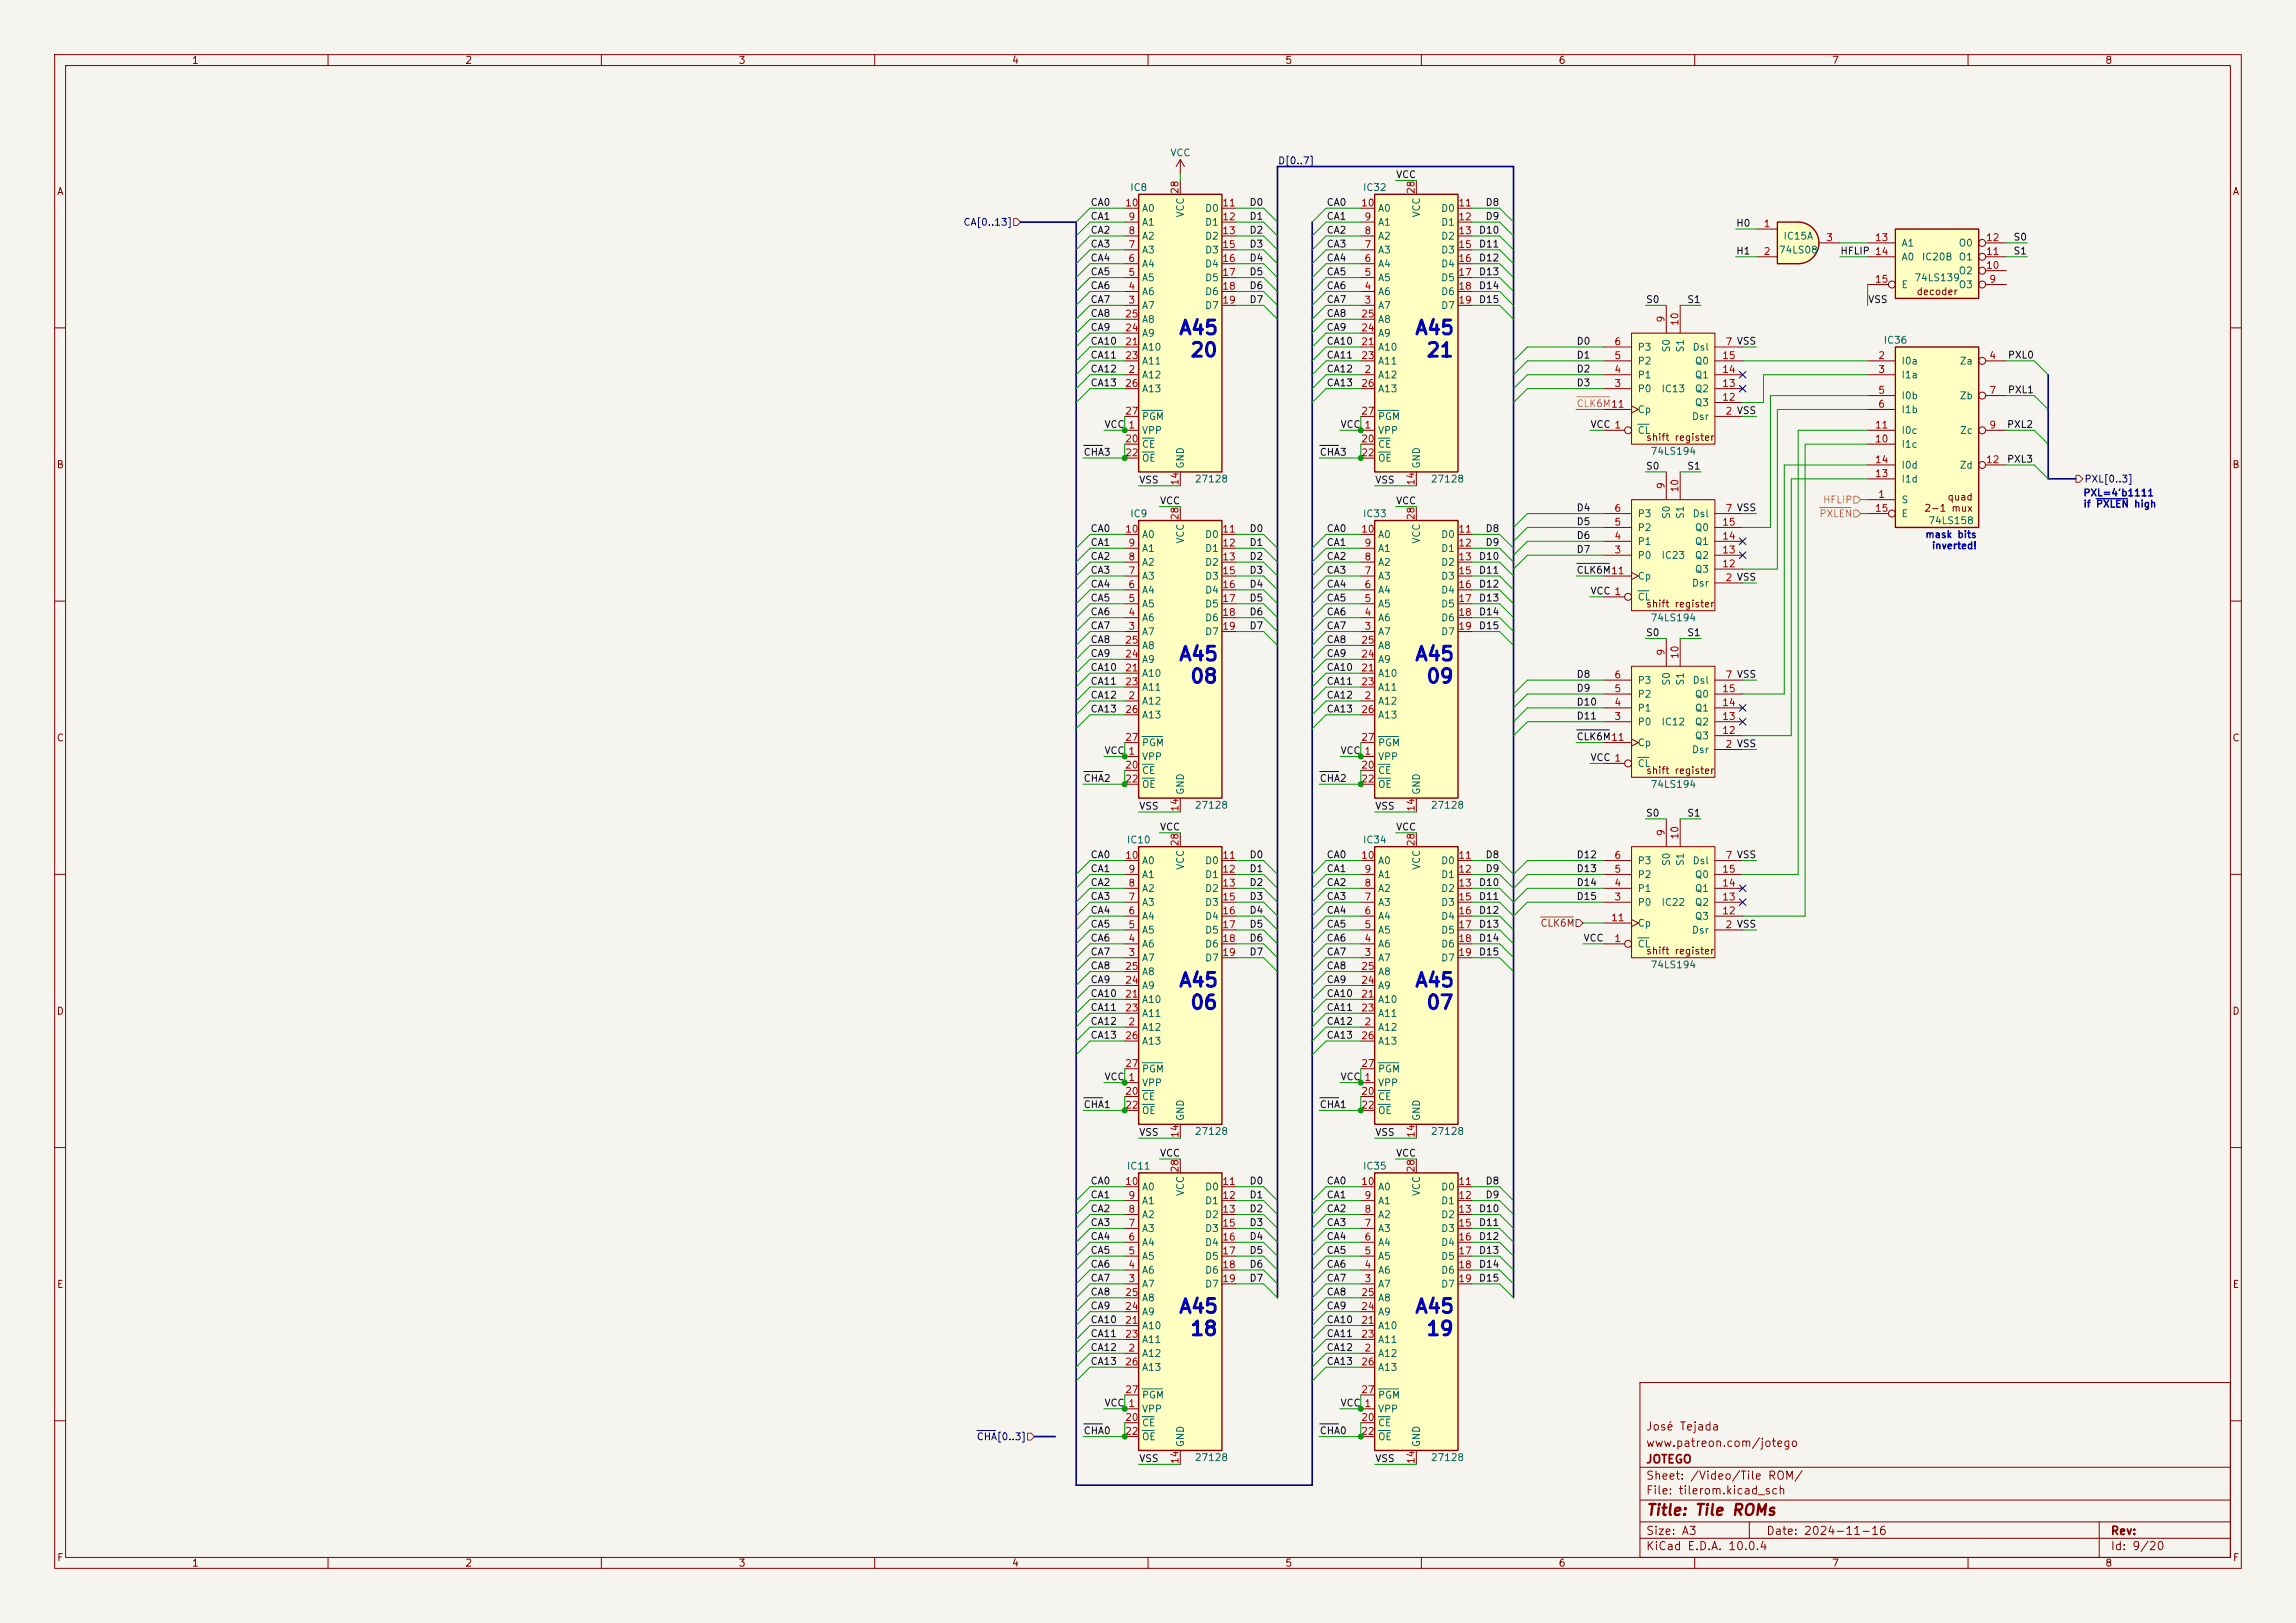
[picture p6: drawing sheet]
<svg xmlns="http://www.w3.org/2000/svg" width="420mm" height="297mm" viewBox="0 0 420 297" stroke-linecap="round" stroke-linejoin="round" font-family="sans-serif">
<defs><g id="words">
<g font-size="2.5" fill="#0000c2">
<text x="215.5" y="61.9">A45</text>
<text x="217.6" y="66">20</text>
<text x="258.7" y="61.9">A45</text>
<text x="260.7" y="66">21</text>
<text x="215.5" y="121.6">A45</text>
<text x="217.6" y="125.7">08</text>
<text x="258.7" y="121.6">A45</text>
<text x="260.7" y="125.7">09</text>
<text x="215.5" y="181.3">A45</text>
<text x="217.6" y="185.3">06</text>
<text x="258.7" y="181.3">A45</text>
<text x="260.7" y="185.3">07</text>
<text x="215.5" y="240.9">A45</text>
<text x="217.6" y="245">18</text>
<text x="258.7" y="240.9">A45</text>
<text x="260.7" y="245">19</text>
</g>
<text font-size="2" fill="#840000" x="301" y="277.8">Title: Tile ROMs</text>
<g font-size="1.5" fill="#840000">
<text x="301" y="262.1">José Tejada</text>
<text x="301" y="268.1">JOTEGO</text>
<text x="301" y="265.1">www.patreon.com/jotego</text>
<text x="301" y="273.8">File: tilerom.kicad_sch</text>
<text x="301" y="271.1">Sheet: /Video/Tile ROM/</text>
<text x="301" y="281.2">Size: A3</text>
<text x="323" y="281.2">Date: 2024-11-16</text>
<text x="386" y="281.2">Rev:</text>
<text x="301" y="284">KiCad E.D.A. 10.0.4</text>
<text x="386" y="284">Id: 9/20</text>
</g>
<g font-size="1.3" fill="#840000">
<text x="35" y="12">1</text>
<text x="85" y="12">2</text>
<text x="135" y="12">3</text>
<text x="185" y="12">4</text>
<text x="235" y="12">5</text>
<text x="285" y="12">6</text>
<text x="335" y="12">7</text>
<text x="385" y="12">8</text>
<text x="10.3" y="36">A</text>
<text x="408.3" y="36">A</text>
<text x="350.5" y="54.3">decoder</text>
<text x="301" y="81">shift register</text>
<text x="10.3" y="86">B</text>
<text x="408.2" y="86">B</text>
<text x="351.9" y="93.9">2-1 mux</text>
<text x="356.1" y="91.9">quad</text>
<text x="301" y="111.5">shift register</text>
<text x="10.3" y="136">C</text>
<text x="408.2" y="136">C</text>
<text x="301" y="141.9">shift register</text>
<text x="301" y="175">shift register</text>
<text x="10.3" y="186">D</text>
<text x="408.2" y="186">D</text>
<text x="10.3" y="236">E</text>
<text x="408.3" y="236">E</text>
<text x="10.3" y="286">F</text>
<text x="35" y="287">1</text>
<text x="85" y="287">2</text>
<text x="135" y="287">3</text>
<text x="185" y="287">4</text>
<text x="235" y="287">5</text>
<text x="285" y="287">6</text>
<text x="335" y="287">7</text>
<text x="385" y="287">8</text>
<text x="408.3" y="286">F</text>
</g>
<g font-size="1.3" fill="#006464">
<text x="214" y="28.9">VCC</text>
<text x="206.6" y="35.3">IC8</text>
<text x="249.2" y="35.3">IC32</text>
<text x="208.8" y="41.6">A1</text>
<text x="208.8" y="39.1">A0</text>
<text x="216.9" y="39.9" transform="rotate(-90 216.9 39.9)">VCC</text>
<text x="220.3" y="39.1">D0</text>
<text x="220.3" y="41.6">D1</text>
<text x="252" y="41.6">A1</text>
<text x="252" y="39.1">A0</text>
<text x="260.1" y="39.9" transform="rotate(-90 260.1 39.9)">VCC</text>
<text x="263.5" y="39.1">D0</text>
<text x="263.5" y="41.6">D1</text>
<text x="208.8" y="46.7">A3</text>
<text x="208.8" y="44.2">A2</text>
<text x="220.3" y="44.2">D2</text>
<text x="220.3" y="46.7">D3</text>
<text x="252" y="46.7">A3</text>
<text x="252" y="44.2">A2</text>
<text x="263.5" y="44.2">D2</text>
<text x="263.5" y="46.7">D3</text>
<text x="325.3" y="46.7">74LS08</text>
<text x="326.1" y="44.2">IC15A</text>
<text x="347.7" y="45.4">A1</text>
<text x="347.7" y="48">A0</text>
<text x="351.4" y="48">IC20B</text>
<text x="358.2" y="48">O1</text>
<text x="358.2" y="45.4">O0</text>
<text x="208.8" y="51.8">A5</text>
<text x="208.8" y="49.2">A4</text>
<text x="220.3" y="49.2">D4</text>
<text x="220.3" y="51.8">D5</text>
<text x="252" y="51.8">A5</text>
<text x="252" y="49.2">A4</text>
<text x="263.5" y="49.2">D4</text>
<text x="263.5" y="51.8">D5</text>
<text x="347.7" y="53">E</text>
<text x="350.1" y="51.8">74LS139</text>
<text x="358.2" y="53">O3</text>
<text x="358.2" y="50.5">O2</text>
<text x="208.8" y="56.9">A7</text>
<text x="208.8" y="54.3">A6</text>
<text x="208.8" y="59.4">A8</text>
<text x="220.3" y="54.3">D6</text>
<text x="220.3" y="56.9">D7</text>
<text x="252" y="56.9">A7</text>
<text x="252" y="54.3">A6</text>
<text x="252" y="59.4">A8</text>
<text x="263.5" y="54.3">D6</text>
<text x="263.5" y="56.9">D7</text>
<text x="208.8" y="64.5">A10</text>
<text x="208.8" y="61.9">A9</text>
<text x="252" y="64.5">A10</text>
<text x="252" y="61.9">A9</text>
<text x="299.5" y="64.5">P3</text>
<text x="305.8" y="64.6" transform="rotate(-90 305.8 64.6)">S0</text>
<text x="308.3" y="64.6" transform="rotate(-90 308.3 64.6)">S1</text>
<text x="309.5" y="64.5">Dsl</text>
<text x="344.5" y="63.2">IC36</text>
<text x="208.8" y="69.6">A12</text>
<text x="208.8" y="67">A11</text>
<text x="252" y="69.6">A12</text>
<text x="252" y="67">A11</text>
<text x="299.5" y="69.6">P1</text>
<text x="299.5" y="67">P2</text>
<text x="309.9" y="69.6">Q1</text>
<text x="309.9" y="67">Q0</text>
<text x="347.7" y="67">I0a</text>
<text x="347.7" y="69.6">I1a</text>
<text x="358.4" y="67">Za</text>
<text x="208.8" y="72.1">A13</text>
<text x="208.8" y="77.2">PGM</text>
<text x="252" y="72.1">A13</text>
<text x="252" y="77.2">PGM</text>
<text x="299.5" y="72.1">P0</text>
<text x="299.5" y="75.9">Cp</text>
<text x="303.8" y="72.1">IC13</text>
<text x="309.4" y="77.2">Dsr</text>
<text x="309.9" y="74.6">Q3</text>
<text x="309.9" y="72.1">Q2</text>
<text x="347.7" y="73.4">I0b</text>
<text x="347.7" y="75.9">I1b</text>
<text x="358.4" y="73.4">Zb</text>
<text x="208.8" y="79.7">VPP</text>
<text x="208.8" y="82.3">CE</text>
<text x="252" y="79.7">VPP</text>
<text x="252" y="82.3">CE</text>
<text x="299.5" y="79.7">CL</text>
<text x="301.8" y="83.5">74LS194</text>
<text x="347.7" y="82.3">I1c</text>
<text x="347.7" y="79.7">I0c</text>
<text x="358.4" y="79.7">Zc</text>
<text x="208.8" y="84.8">OE</text>
<text x="216.9" y="85.9" transform="rotate(-90 216.9 85.9)">GND</text>
<text x="218.4" y="88.6">27128</text>
<text x="252" y="84.8">OE</text>
<text x="260.1" y="85.9" transform="rotate(-90 260.1 85.9)">GND</text>
<text x="261.6" y="88.6">27128</text>
<text x="347.7" y="88.6">I1d</text>
<text x="347.7" y="86.1">I0d</text>
<text x="358.4" y="86.1">Zd</text>
<text x="206.6" y="95">IC9</text>
<text x="249.2" y="95">IC33</text>
<text x="299.5" y="95">P3</text>
<text x="305.8" y="95.1" transform="rotate(-90 305.8 95.1)">S0</text>
<text x="308.3" y="95.1" transform="rotate(-90 308.3 95.1)">S1</text>
<text x="309.5" y="95">Dsl</text>
<text x="347.7" y="92.4">S</text>
<text x="347.7" y="95">E</text>
<text x="208.8" y="101.3">A1</text>
<text x="208.8" y="98.8">A0</text>
<text x="216.9" y="99.6" transform="rotate(-90 216.9 99.6)">VCC</text>
<text x="220.3" y="98.8">D0</text>
<text x="220.3" y="101.3">D1</text>
<text x="252" y="101.3">A1</text>
<text x="252" y="98.8">A0</text>
<text x="260.1" y="99.6" transform="rotate(-90 260.1 99.6)">VCC</text>
<text x="263.5" y="98.8">D0</text>
<text x="263.5" y="101.3">D1</text>
<text x="299.5" y="100">P1</text>
<text x="299.5" y="97.5">P2</text>
<text x="309.9" y="100">Q1</text>
<text x="309.9" y="97.5">Q0</text>
<text x="352.6" y="96.2">74LS158</text>
<text x="208.8" y="106.4">A3</text>
<text x="208.8" y="103.8">A2</text>
<text x="220.3" y="103.8">D2</text>
<text x="220.3" y="106.4">D3</text>
<text x="252" y="106.4">A3</text>
<text x="252" y="103.8">A2</text>
<text x="263.5" y="103.8">D2</text>
<text x="263.5" y="106.4">D3</text>
<text x="299.5" y="102.6">P0</text>
<text x="299.5" y="106.4">Cp</text>
<text x="303.8" y="102.6">IC23</text>
<text x="309.4" y="107.7">Dsr</text>
<text x="309.9" y="105.1">Q3</text>
<text x="309.9" y="102.6">Q2</text>
<text x="208.8" y="111.5">A5</text>
<text x="208.8" y="108.9">A4</text>
<text x="220.3" y="108.9">D4</text>
<text x="220.3" y="111.5">D5</text>
<text x="252" y="111.5">A5</text>
<text x="252" y="108.9">A4</text>
<text x="263.5" y="108.9">D4</text>
<text x="263.5" y="111.5">D5</text>
<text x="299.5" y="110.2">CL</text>
<text x="208.8" y="116.5">A7</text>
<text x="208.8" y="114">A6</text>
<text x="208.8" y="119.1">A8</text>
<text x="220.3" y="114">D6</text>
<text x="220.3" y="116.5">D7</text>
<text x="252" y="116.5">A7</text>
<text x="252" y="114">A6</text>
<text x="252" y="119.1">A8</text>
<text x="263.5" y="114">D6</text>
<text x="263.5" y="116.5">D7</text>
<text x="301.8" y="114">74LS194</text>
<text x="208.8" y="124.2">A10</text>
<text x="208.8" y="121.6">A9</text>
<text x="252" y="124.2">A10</text>
<text x="252" y="121.6">A9</text>
<text x="299.5" y="125.4">P3</text>
<text x="305.8" y="125.6" transform="rotate(-90 305.8 125.6)">S0</text>
<text x="308.3" y="125.6" transform="rotate(-90 308.3 125.6)">S1</text>
<text x="309.5" y="125.4">Dsl</text>
<text x="208.8" y="129.2">A12</text>
<text x="208.8" y="126.7">A11</text>
<text x="208.8" y="131.8">A13</text>
<text x="252" y="129.2">A12</text>
<text x="252" y="126.7">A11</text>
<text x="252" y="131.8">A13</text>
<text x="299.5" y="130.5">P1</text>
<text x="299.5" y="128">P2</text>
<text x="309.9" y="130.5">Q1</text>
<text x="309.9" y="128">Q0</text>
<text x="208.8" y="136.9">PGM</text>
<text x="252" y="136.9">PGM</text>
<text x="299.5" y="133.1">P0</text>
<text x="299.5" y="136.9">Cp</text>
<text x="303.8" y="133.1">IC12</text>
<text x="309.9" y="135.6">Q3</text>
<text x="309.9" y="133.1">Q2</text>
<text x="208.8" y="139.4">VPP</text>
<text x="208.8" y="141.9">CE</text>
<text x="252" y="139.4">VPP</text>
<text x="252" y="141.9">CE</text>
<text x="299.5" y="140.7">CL</text>
<text x="309.4" y="138.1">Dsr</text>
<text x="208.8" y="144.5">OE</text>
<text x="216.9" y="145.5" transform="rotate(-90 216.9 145.5)">GND</text>
<text x="218.4" y="148.3">27128</text>
<text x="252" y="144.5">OE</text>
<text x="260.1" y="145.5" transform="rotate(-90 260.1 145.5)">GND</text>
<text x="261.6" y="148.3">27128</text>
<text x="301.8" y="144.5">74LS194</text>
<text x="206" y="154.6">IC10</text>
<text x="249.2" y="154.6">IC34</text>
<text x="208.8" y="161">A1</text>
<text x="208.8" y="158.5">A0</text>
<text x="216.9" y="159.3" transform="rotate(-90 216.9 159.3)">VCC</text>
<text x="220.3" y="158.5">D0</text>
<text x="220.3" y="161">D1</text>
<text x="252" y="161">A1</text>
<text x="252" y="158.5">A0</text>
<text x="260.1" y="159.3" transform="rotate(-90 260.1 159.3)">VCC</text>
<text x="263.5" y="158.5">D0</text>
<text x="263.5" y="161">D1</text>
<text x="299.5" y="161">P2</text>
<text x="299.5" y="158.5">P3</text>
<text x="305.8" y="158.6" transform="rotate(-90 305.8 158.6)">S0</text>
<text x="308.3" y="158.6" transform="rotate(-90 308.3 158.6)">S1</text>
<text x="309.5" y="158.5">Dsl</text>
<text x="309.9" y="161">Q0</text>
<text x="208.8" y="166.1">A3</text>
<text x="208.8" y="163.5">A2</text>
<text x="220.3" y="163.5">D2</text>
<text x="220.3" y="166.1">D3</text>
<text x="252" y="166.1">A3</text>
<text x="252" y="163.5">A2</text>
<text x="263.5" y="163.5">D2</text>
<text x="263.5" y="166.1">D3</text>
<text x="299.5" y="166.1">P0</text>
<text x="299.5" y="163.5">P1</text>
<text x="303.8" y="166.1">IC22</text>
<text x="309.9" y="166.1">Q2</text>
<text x="309.9" y="163.5">Q1</text>
<text x="208.8" y="173.7">A6</text>
<text x="208.8" y="171.2">A5</text>
<text x="208.8" y="168.6">A4</text>
<text x="220.3" y="168.6">D4</text>
<text x="220.3" y="171.2">D5</text>
<text x="220.3" y="173.7">D6</text>
<text x="252" y="173.7">A6</text>
<text x="252" y="171.2">A5</text>
<text x="252" y="168.6">A4</text>
<text x="263.5" y="168.6">D4</text>
<text x="263.5" y="171.2">D5</text>
<text x="263.5" y="173.7">D6</text>
<text x="299.5" y="173.7">CL</text>
<text x="299.5" y="169.9">Cp</text>
<text x="309.4" y="171.2">Dsr</text>
<text x="309.9" y="168.6">Q3</text>
<text x="208.8" y="176.2">A7</text>
<text x="208.8" y="178.8">A8</text>
<text x="220.3" y="176.2">D7</text>
<text x="252" y="176.2">A7</text>
<text x="252" y="178.8">A8</text>
<text x="263.5" y="176.2">D7</text>
<text x="301.8" y="177.5">74LS194</text>
<text x="208.8" y="183.9">A10</text>
<text x="208.8" y="181.3">A9</text>
<text x="252" y="183.9">A10</text>
<text x="252" y="181.3">A9</text>
<text x="208.8" y="188.9">A12</text>
<text x="208.8" y="186.4">A11</text>
<text x="208.8" y="191.5">A13</text>
<text x="252" y="188.9">A12</text>
<text x="252" y="186.4">A11</text>
<text x="252" y="191.5">A13</text>
<text x="208.8" y="196.6">PGM</text>
<text x="252" y="196.6">PGM</text>
<text x="208.8" y="199.1">VPP</text>
<text x="208.8" y="201.6">CE</text>
<text x="252" y="199.1">VPP</text>
<text x="252" y="201.6">CE</text>
<text x="208.8" y="204.2">OE</text>
<text x="216.9" y="205.2" transform="rotate(-90 216.9 205.2)">GND</text>
<text x="218.4" y="208">27128</text>
<text x="252" y="204.2">OE</text>
<text x="260.1" y="205.2" transform="rotate(-90 260.1 205.2)">GND</text>
<text x="261.6" y="208">27128</text>
<text x="206" y="214.3">IC11</text>
<text x="249.2" y="214.3">IC35</text>
<text x="208.8" y="220.7">A1</text>
<text x="208.8" y="218.1">A0</text>
<text x="216.9" y="219" transform="rotate(-90 216.9 219)">VCC</text>
<text x="220.3" y="218.1">D0</text>
<text x="220.3" y="220.7">D1</text>
<text x="252" y="220.7">A1</text>
<text x="252" y="218.1">A0</text>
<text x="260.1" y="219" transform="rotate(-90 260.1 219)">VCC</text>
<text x="263.5" y="218.1">D0</text>
<text x="263.5" y="220.7">D1</text>
<text x="208.8" y="225.8">A3</text>
<text x="208.8" y="223.2">A2</text>
<text x="220.3" y="223.2">D2</text>
<text x="220.3" y="225.8">D3</text>
<text x="252" y="225.8">A3</text>
<text x="252" y="223.2">A2</text>
<text x="263.5" y="223.2">D2</text>
<text x="263.5" y="225.8">D3</text>
<text x="208.8" y="233.4">A6</text>
<text x="208.8" y="230.8">A5</text>
<text x="208.8" y="228.3">A4</text>
<text x="220.3" y="228.3">D4</text>
<text x="220.3" y="230.8">D5</text>
<text x="220.3" y="233.4">D6</text>
<text x="252" y="233.4">A6</text>
<text x="252" y="230.8">A5</text>
<text x="252" y="228.3">A4</text>
<text x="263.5" y="228.3">D4</text>
<text x="263.5" y="230.8">D5</text>
<text x="263.5" y="233.4">D6</text>
<text x="208.8" y="235.9">A7</text>
<text x="208.8" y="238.5">A8</text>
<text x="220.3" y="235.9">D7</text>
<text x="252" y="235.9">A7</text>
<text x="252" y="238.5">A8</text>
<text x="263.5" y="235.9">D7</text>
<text x="208.8" y="243.5">A10</text>
<text x="208.8" y="241">A9</text>
<text x="252" y="243.5">A10</text>
<text x="252" y="241">A9</text>
<text x="208.8" y="248.6">A12</text>
<text x="208.8" y="246.1">A11</text>
<text x="208.8" y="251.2">A13</text>
<text x="252" y="248.6">A12</text>
<text x="252" y="246.1">A11</text>
<text x="252" y="251.2">A13</text>
<text x="208.8" y="256.2">PGM</text>
<text x="252" y="256.2">PGM</text>
<text x="208.8" y="258.8">VPP</text>
<text x="208.8" y="261.3">CE</text>
<text x="208.8" y="263.9">OE</text>
<text x="252" y="258.8">VPP</text>
<text x="252" y="261.3">CE</text>
<text x="252" y="263.9">OE</text>
<text x="216.9" y="264.9" transform="rotate(-90 216.9 264.9)">GND</text>
<text x="218.4" y="267.7">27128</text>
<text x="260.1" y="264.9" transform="rotate(-90 260.1 264.9)">GND</text>
<text x="261.6" y="267.7">27128</text>
</g>
<g font-size="1.3" fill="#a90000">
<text x="215.9" y="35.6" transform="rotate(-90 215.9 35.6)">28</text>
<text x="259.1" y="35.6" transform="rotate(-90 259.1 35.6)">28</text>
<text x="205.7" y="38.1">10</text>
<text x="206.3" y="40.6">9</text>
<text x="223.5" y="38.1">11</text>
<text x="223.5" y="40.6">12</text>
<text x="248.9" y="38.1">10</text>
<text x="249.5" y="40.6">9</text>
<text x="266.7" y="38.1">11</text>
<text x="266.7" y="40.6">12</text>
<text x="322.5" y="41.9">1</text>
<text x="206.3" y="45.7">7</text>
<text x="206.3" y="43.2">8</text>
<text x="223.5" y="43.2">13</text>
<text x="223.5" y="45.7">15</text>
<text x="249.5" y="45.7">7</text>
<text x="249.5" y="43.2">8</text>
<text x="266.7" y="43.2">13</text>
<text x="266.7" y="45.7">15</text>
<text x="322.5" y="47">2</text>
<text x="333.9" y="44.4">3</text>
<text x="342.9" y="44.4">13</text>
<text x="363.2" y="47">11</text>
<text x="363.2" y="44.4">12</text>
<text x="206.3" y="53.3">4</text>
<text x="206.3" y="50.8">5</text>
<text x="206.3" y="48.2">6</text>
<text x="223.5" y="48.2">16</text>
<text x="223.5" y="50.8">17</text>
<text x="223.5" y="53.3">18</text>
<text x="249.5" y="53.3">4</text>
<text x="249.5" y="50.8">5</text>
<text x="249.5" y="48.2">6</text>
<text x="266.7" y="48.2">16</text>
<text x="266.7" y="50.8">17</text>
<text x="266.7" y="53.3">18</text>
<text x="342.9" y="52">15</text>
<text x="363.2" y="49.5">10</text>
<text x="363.8" y="52">9</text>
<text x="205.7" y="58.4">25</text>
<text x="206.3" y="55.9">3</text>
<text x="223.5" y="55.9">19</text>
<text x="248.9" y="58.4">25</text>
<text x="249.5" y="55.9">3</text>
<text x="266.7" y="55.9">19</text>
<text x="304.8" y="59.1" transform="rotate(-90 304.8 59.1)">9</text>
<text x="307.3" y="59.7" transform="rotate(-90 307.3 59.7)">10</text>
<text x="205.7" y="63.5">21</text>
<text x="205.7" y="60.9">24</text>
<text x="248.9" y="63.5">21</text>
<text x="248.9" y="60.9">24</text>
<text x="295.2" y="63.5">6</text>
<text x="315.5" y="63.5">7 VSS</text>
<text x="205.7" y="66">23</text>
<text x="205.7" y="71.1">26</text>
<text x="206.3" y="68.6">2</text>
<text x="248.9" y="66">23</text>
<text x="248.9" y="71.1">26</text>
<text x="249.5" y="68.6">2</text>
<text x="295.2" y="71.1">3</text>
<text x="295.2" y="68.6">4</text>
<text x="295.2" y="66">5</text>
<text x="314.9" y="71.1">13</text>
<text x="314.9" y="68.6">14</text>
<text x="314.9" y="66">15</text>
<text x="343.5" y="66">2</text>
<text x="343.5" y="68.6">3</text>
<text x="363.8" y="66">4</text>
<text x="205.7" y="76.2">27</text>
<text x="248.9" y="76.2">27</text>
<text x="314.9" y="73.6">12</text>
<text x="315.5" y="76.2">2 VSS</text>
<text x="343.5" y="72.4">5</text>
<text x="343.5" y="74.9">6</text>
<text x="363.8" y="72.4">7</text>
<text x="205.7" y="81.3">20</text>
<text x="205.7" y="83.8">22</text>
<text x="206.3" y="78.7">1</text>
<text x="248.9" y="81.3">20</text>
<text x="248.9" y="83.8">22</text>
<text x="249.5" y="78.7">1</text>
<text x="342.9" y="81.3">10</text>
<text x="342.9" y="78.7">11</text>
<text x="363.8" y="78.7">9</text>
<text x="215.9" y="88.9" transform="rotate(-90 215.9 88.9)">14</text>
<text x="259.1" y="88.9" transform="rotate(-90 259.1 88.9)">14</text>
<text x="304.8" y="89.6" transform="rotate(-90 304.8 89.6)">9</text>
<text x="342.9" y="87.6">13</text>
<text x="342.9" y="85.1">14</text>
<text x="363.2" y="85.1">12</text>
<text x="215.9" y="95.3" transform="rotate(-90 215.9 95.3)">28</text>
<text x="259.1" y="95.3" transform="rotate(-90 259.1 95.3)">28</text>
<text x="295.2" y="94">6</text>
<text x="307.3" y="90.2" transform="rotate(-90 307.3 90.2)">10</text>
<text x="315.5" y="94">7 VSS</text>
<text x="342.9" y="94">15</text>
<text x="343.5" y="91.4">1</text>
<text x="205.7" y="97.8">10</text>
<text x="206.3" y="100.3">9</text>
<text x="223.5" y="97.8">11</text>
<text x="223.5" y="100.3">12</text>
<text x="248.9" y="97.8">10</text>
<text x="249.5" y="100.3">9</text>
<text x="266.7" y="97.8">11</text>
<text x="266.7" y="100.3">12</text>
<text x="295.2" y="101.6">3</text>
<text x="295.2" y="99">4</text>
<text x="295.2" y="96.5">5</text>
<text x="314.9" y="101.6">13</text>
<text x="314.9" y="99">14</text>
<text x="314.9" y="96.5">15</text>
<text x="206.3" y="107.9">6</text>
<text x="206.3" y="105.4">7</text>
<text x="206.3" y="102.8">8</text>
<text x="223.5" y="102.8">13</text>
<text x="223.5" y="105.4">15</text>
<text x="223.5" y="107.9">16</text>
<text x="249.5" y="107.9">6</text>
<text x="249.5" y="105.4">7</text>
<text x="249.5" y="102.8">8</text>
<text x="266.7" y="102.8">13</text>
<text x="266.7" y="105.4">15</text>
<text x="266.7" y="107.9">16</text>
<text x="314.9" y="104.1">12</text>
<text x="315.5" y="106.7">2 VSS</text>
<text x="206.3" y="113">4</text>
<text x="206.3" y="110.5">5</text>
<text x="223.5" y="110.5">17</text>
<text x="223.5" y="113">18</text>
<text x="249.5" y="113">4</text>
<text x="249.5" y="110.5">5</text>
<text x="266.7" y="110.5">17</text>
<text x="266.7" y="113">18</text>
<text x="205.7" y="118.1">25</text>
<text x="206.3" y="115.5">3</text>
<text x="223.5" y="115.5">19</text>
<text x="248.9" y="118.1">25</text>
<text x="249.5" y="115.5">3</text>
<text x="266.7" y="115.5">19</text>
<text x="205.7" y="123.2">21</text>
<text x="205.7" y="125.7">23</text>
<text x="205.7" y="120.6">24</text>
<text x="248.9" y="123.2">21</text>
<text x="248.9" y="125.7">23</text>
<text x="248.9" y="120.6">24</text>
<text x="295.2" y="124.4">6</text>
<text x="304.8" y="120.1" transform="rotate(-90 304.8 120.1)">9</text>
<text x="307.3" y="120.7" transform="rotate(-90 307.3 120.7)">10</text>
<text x="315.5" y="124.4">7 VSS</text>
<text x="205.7" y="130.8">26</text>
<text x="206.3" y="128.2">2</text>
<text x="248.9" y="130.8">26</text>
<text x="249.5" y="128.2">2</text>
<text x="295.2" y="129.5">4</text>
<text x="295.2" y="127">5</text>
<text x="314.9" y="129.5">14</text>
<text x="314.9" y="127">15</text>
<text x="205.7" y="135.9">27</text>
<text x="248.9" y="135.9">27</text>
<text x="295.2" y="132.1">3</text>
<text x="314.9" y="134.6">12</text>
<text x="314.9" y="132.1">13</text>
<text x="315.5" y="137.1">2 VSS</text>
<text x="205.7" y="140.9">20</text>
<text x="205.7" y="143.5">22</text>
<text x="206.3" y="138.4">1</text>
<text x="248.9" y="140.9">20</text>
<text x="248.9" y="143.5">22</text>
<text x="249.5" y="138.4">1</text>
<text x="215.9" y="148.6" transform="rotate(-90 215.9 148.6)">14</text>
<text x="259.1" y="148.6" transform="rotate(-90 259.1 148.6)">14</text>
<text x="215.9" y="155" transform="rotate(-90 215.9 155)">28</text>
<text x="259.1" y="155" transform="rotate(-90 259.1 155)">28</text>
<text x="304.8" y="153.1" transform="rotate(-90 304.8 153.1)">9</text>
<text x="307.3" y="153.7" transform="rotate(-90 307.3 153.7)">10</text>
<text x="205.7" y="157.5">10</text>
<text x="206.3" y="160">9</text>
<text x="223.5" y="157.5">11</text>
<text x="223.5" y="160">12</text>
<text x="248.9" y="157.5">10</text>
<text x="249.5" y="160">9</text>
<text x="266.7" y="157.5">11</text>
<text x="266.7" y="160">12</text>
<text x="295.2" y="160">5</text>
<text x="295.2" y="157.5">6</text>
<text x="314.9" y="160">15</text>
<text x="315.5" y="157.5">7 VSS</text>
<text x="206.3" y="167.6">6</text>
<text x="206.3" y="165.1">7</text>
<text x="206.3" y="162.5">8</text>
<text x="223.5" y="162.5">13</text>
<text x="223.5" y="165.1">15</text>
<text x="223.5" y="167.6">16</text>
<text x="249.5" y="167.6">6</text>
<text x="249.5" y="165.1">7</text>
<text x="249.5" y="162.5">8</text>
<text x="266.7" y="162.5">13</text>
<text x="266.7" y="165.1">15</text>
<text x="266.7" y="167.6">16</text>
<text x="295.2" y="165.1">3</text>
<text x="295.2" y="162.5">4</text>
<text x="314.9" y="167.6">12</text>
<text x="314.9" y="165.1">13</text>
<text x="314.9" y="162.5">14</text>
<text x="206.3" y="172.7">4</text>
<text x="206.3" y="170.2">5</text>
<text x="223.5" y="170.2">17</text>
<text x="223.5" y="172.7">18</text>
<text x="249.5" y="172.7">4</text>
<text x="249.5" y="170.2">5</text>
<text x="266.7" y="170.2">17</text>
<text x="266.7" y="172.7">18</text>
<text x="294.6" y="168.9">11</text>
<text x="295.2" y="172.7">1</text>
<text x="315.5" y="170.2">2 VSS</text>
<text x="205.7" y="177.8">25</text>
<text x="206.3" y="175.2">3</text>
<text x="223.5" y="175.2">19</text>
<text x="248.9" y="177.8">25</text>
<text x="249.5" y="175.2">3</text>
<text x="266.7" y="175.2">19</text>
<text x="205.7" y="182.9">21</text>
<text x="205.7" y="185.4">23</text>
<text x="205.7" y="180.3">24</text>
<text x="248.9" y="182.9">21</text>
<text x="248.9" y="185.4">23</text>
<text x="248.9" y="180.3">24</text>
<text x="205.7" y="190.5">26</text>
<text x="206.3" y="187.9">2</text>
<text x="248.9" y="190.5">26</text>
<text x="249.5" y="187.9">2</text>
<text x="205.7" y="195.6">27</text>
<text x="248.9" y="195.6">27</text>
<text x="205.7" y="200.6">20</text>
<text x="205.7" y="203.2">22</text>
<text x="206.3" y="198.1">1</text>
<text x="248.9" y="200.6">20</text>
<text x="248.9" y="203.2">22</text>
<text x="249.5" y="198.1">1</text>
<text x="215.9" y="208.3" transform="rotate(-90 215.9 208.3)">14</text>
<text x="259.1" y="208.3" transform="rotate(-90 259.1 208.3)">14</text>
<text x="215.9" y="214.7" transform="rotate(-90 215.9 214.7)">28</text>
<text x="259.1" y="214.7" transform="rotate(-90 259.1 214.7)">28</text>
<text x="205.7" y="217.1">10</text>
<text x="206.3" y="219.7">9</text>
<text x="223.5" y="217.1">11</text>
<text x="223.5" y="219.7">12</text>
<text x="248.9" y="217.1">10</text>
<text x="249.5" y="219.7">9</text>
<text x="266.7" y="217.1">11</text>
<text x="266.7" y="219.7">12</text>
<text x="206.3" y="227.3">6</text>
<text x="206.3" y="224.8">7</text>
<text x="206.3" y="222.2">8</text>
<text x="223.5" y="222.2">13</text>
<text x="223.5" y="224.8">15</text>
<text x="223.5" y="227.3">16</text>
<text x="249.5" y="227.3">6</text>
<text x="249.5" y="224.8">7</text>
<text x="249.5" y="222.2">8</text>
<text x="266.7" y="222.2">13</text>
<text x="266.7" y="224.8">15</text>
<text x="266.7" y="227.3">16</text>
<text x="206.3" y="232.4">4</text>
<text x="206.3" y="229.8">5</text>
<text x="223.5" y="229.8">17</text>
<text x="223.5" y="232.4">18</text>
<text x="249.5" y="232.4">4</text>
<text x="249.5" y="229.8">5</text>
<text x="266.7" y="229.8">17</text>
<text x="266.7" y="232.4">18</text>
<text x="205.7" y="237.5">25</text>
<text x="206.3" y="234.9">3</text>
<text x="223.5" y="234.9">19</text>
<text x="248.9" y="237.5">25</text>
<text x="249.5" y="234.9">3</text>
<text x="266.7" y="234.9">19</text>
<text x="205.7" y="242.5">21</text>
<text x="205.7" y="245.1">23</text>
<text x="205.7" y="240">24</text>
<text x="248.9" y="242.5">21</text>
<text x="248.9" y="245.1">23</text>
<text x="248.9" y="240">24</text>
<text x="205.7" y="250.2">26</text>
<text x="206.3" y="247.6">2</text>
<text x="248.9" y="250.2">26</text>
<text x="249.5" y="247.6">2</text>
<text x="205.7" y="255.2">27</text>
<text x="206.3" y="257.8">1</text>
<text x="248.9" y="255.2">27</text>
<text x="249.5" y="257.8">1</text>
<text x="205.7" y="260.3">20</text>
<text x="205.7" y="262.9">22</text>
<text x="248.9" y="260.3">20</text>
<text x="248.9" y="262.9">22</text>
<text x="215.9" y="268" transform="rotate(-90 215.9 268)">14</text>
<text x="259.1" y="268" transform="rotate(-90 259.1 268)">14</text>
</g>
<g font-size="1.3" fill="#000084">
<text x="233.7" y="30.4">D[0..7]</text>
<text x="176.1" y="41.6">CA[0..13]</text>
<text x="381.2" y="88.6">PXL[0..3]</text>
<text x="178.6" y="263.9">CHA[0..3]</text>
</g>
<g font-size="1.3" fill="#0f0f0f">
<text x="255.3" y="32.9">VCC</text>
<text x="199.4" y="40.5">CA1</text>
<text x="199.4" y="38">CA0</text>
<text x="228.5" y="38">D0</text>
<text x="228.5" y="40.5">D1</text>
<text x="242.6" y="38">CA0</text>
<text x="242.6" y="40.5">CA1</text>
<text x="271.6" y="40.5">D9</text>
<text x="271.6" y="38">D8</text>
<text x="317.5" y="41.8">H0</text>
<text x="199.4" y="43.1">CA2</text>
<text x="199.4" y="45.6">CA3</text>
<text x="228.5" y="43.1">D2</text>
<text x="228.5" y="45.6">D3</text>
<text x="242.6" y="43.1">CA2</text>
<text x="242.6" y="45.6">CA3</text>
<text x="270.4" y="45.6">D11</text>
<text x="270.4" y="43.1">D10</text>
<text x="317.5" y="46.9">H1</text>
<text x="336.5" y="46.9">HFLIP 14</text>
<text x="368.2" y="44.3">S0</text>
<text x="368.2" y="46.9">S1</text>
<text x="199.4" y="48.1">CA4</text>
<text x="199.4" y="53.2">CA6</text>
<text x="199.4" y="50.7">CA5</text>
<text x="228.5" y="53.2">D6</text>
<text x="228.5" y="48.1">D4</text>
<text x="228.5" y="50.7">D5</text>
<text x="242.6" y="50.7">CA5</text>
<text x="242.6" y="48.1">CA4</text>
<text x="242.6" y="53.2">CA6</text>
<text x="270.4" y="50.7">D13</text>
<text x="270.4" y="53.2">D14</text>
<text x="270.4" y="48.1">D12</text>
<text x="199.4" y="58.3">CA8</text>
<text x="199.4" y="55.8">CA7</text>
<text x="228.5" y="55.8">D7</text>
<text x="242.6" y="55.8">CA7</text>
<text x="242.6" y="58.3">CA8</text>
<text x="270.4" y="55.8">D15</text>
<text x="301" y="55.8">S0</text>
<text x="308.5" y="55.8">S1</text>
<text x="341.6" y="55.8">VSS</text>
<text x="199.4" y="63.4">CA10</text>
<text x="199.4" y="65.9">CA11</text>
<text x="199.4" y="60.8">CA9</text>
<text x="242.6" y="60.8">CA9</text>
<text x="242.6" y="63.4">CA10</text>
<text x="242.6" y="65.9">CA11</text>
<text x="288.3" y="63.4">D0</text>
<text x="288.3" y="65.9">D1</text>
<text x="367.2" y="65.9">PXL0</text>
<text x="199.4" y="68.5">CA12</text>
<text x="199.4" y="71">CA13</text>
<text x="242.6" y="71">CA13</text>
<text x="242.6" y="68.5">CA12</text>
<text x="288.3" y="68.5">D2</text>
<text x="288.3" y="71">D3</text>
<text x="367.2" y="72.3">PXL1</text>
<text x="198.1" y="83.7">CHA3</text>
<text x="201.9" y="78.6">VCC</text>
<text x="241.3" y="83.7">CHA3</text>
<text x="245.1" y="78.6">VCC</text>
<text x="290.8" y="78.6">VCC 1</text>
<text x="367" y="78.6">PXL2</text>
<text x="208.3" y="88.8">VSS</text>
<text x="251.5" y="88.8">VSS</text>
<text x="301" y="86.2">S0</text>
<text x="308.5" y="86.2">S1</text>
<text x="367" y="85">PXL3</text>
<text x="212.1" y="92.6">VCC</text>
<text x="255.3" y="92.6">VCC</text>
<text x="288.3" y="93.9">D4</text>
<text x="199.4" y="100.2">CA1</text>
<text x="199.4" y="97.7">CA0</text>
<text x="228.5" y="97.7">D0</text>
<text x="228.5" y="100.2">D1</text>
<text x="242.6" y="97.7">CA0</text>
<text x="242.6" y="100.2">CA1</text>
<text x="271.6" y="97.7">D8</text>
<text x="271.6" y="100.2">D9</text>
<text x="288.3" y="101.5">D7</text>
<text x="288.3" y="96.4">D5</text>
<text x="288.3" y="98.9">D6</text>
<text x="199.4" y="102.7">CA2</text>
<text x="199.4" y="105.3">CA3</text>
<text x="199.4" y="107.8">CA4</text>
<text x="228.5" y="102.7">D2</text>
<text x="228.5" y="107.8">D4</text>
<text x="228.5" y="105.3">D3</text>
<text x="242.6" y="105.3">CA3</text>
<text x="242.6" y="107.8">CA4</text>
<text x="242.6" y="102.7">CA2</text>
<text x="270.4" y="102.7">D10</text>
<text x="270.4" y="105.3">D11</text>
<text x="270.4" y="107.8">D12</text>
<text x="288.3" y="105.3">CLK6M11</text>
<text x="199.4" y="110.4">CA5</text>
<text x="199.4" y="112.9">CA6</text>
<text x="228.5" y="112.9">D6</text>
<text x="228.5" y="110.4">D5</text>
<text x="242.6" y="110.4">CA5</text>
<text x="242.6" y="112.9">CA6</text>
<text x="270.4" y="112.9">D14</text>
<text x="270.4" y="110.4">D13</text>
<text x="290.8" y="109.1">VCC 1</text>
<text x="199.4" y="115.4">CA7</text>
<text x="199.4" y="118">CA8</text>
<text x="228.5" y="115.4">D7</text>
<text x="242.6" y="118">CA8</text>
<text x="242.6" y="115.4">CA7</text>
<text x="270.4" y="115.4">D15</text>
<text x="301" y="116.7">S0</text>
<text x="308.5" y="116.7">S1</text>
<text x="199.4" y="125.6">CA11</text>
<text x="199.4" y="120.5">CA9</text>
<text x="199.4" y="123.1">CA10</text>
<text x="242.6" y="125.6">CA11</text>
<text x="242.6" y="123.1">CA10</text>
<text x="242.6" y="120.5">CA9</text>
<text x="288.3" y="124.3">D8</text>
<text x="199.4" y="128.1">CA12</text>
<text x="199.4" y="130.7">CA13</text>
<text x="242.6" y="128.1">CA12</text>
<text x="242.6" y="130.7">CA13</text>
<text x="288.3" y="129.4">D10</text>
<text x="288.3" y="126.9">D9</text>
<text x="288.3" y="132">D11</text>
<text x="288.3" y="135.8">CLK6M11</text>
<text x="198.1" y="143.4">CHA2</text>
<text x="201.9" y="138.3">VCC</text>
<text x="241.3" y="143.4">CHA2</text>
<text x="245.1" y="138.3">VCC</text>
<text x="290.8" y="139.6">VCC 1</text>
<text x="208.3" y="148.5">VSS</text>
<text x="251.5" y="148.5">VSS</text>
<text x="301" y="149.7">S0</text>
<text x="308.5" y="149.7">S1</text>
<text x="212.1" y="152.3">VCC</text>
<text x="255.3" y="152.3">VCC</text>
<text x="199.4" y="159.9">CA1</text>
<text x="199.4" y="157.4">CA0</text>
<text x="228.5" y="159.9">D1</text>
<text x="228.5" y="157.4">D0</text>
<text x="242.6" y="159.9">CA1</text>
<text x="242.6" y="157.4">CA0</text>
<text x="271.6" y="159.9">D9</text>
<text x="271.6" y="157.4">D8</text>
<text x="288.3" y="159.9">D13</text>
<text x="288.3" y="157.4">D12</text>
<text x="199.4" y="162.4">CA2</text>
<text x="199.4" y="167.5">CA4</text>
<text x="199.4" y="165">CA3</text>
<text x="228.5" y="167.5">D4</text>
<text x="228.5" y="165">D3</text>
<text x="228.5" y="162.4">D2</text>
<text x="242.6" y="167.5">CA4</text>
<text x="242.6" y="165">CA3</text>
<text x="242.6" y="162.4">CA2</text>
<text x="270.4" y="167.5">D12</text>
<text x="270.4" y="165">D11</text>
<text x="270.4" y="162.4">D10</text>
<text x="288.3" y="162.4">D14</text>
<text x="288.3" y="165">D15</text>
<text x="199.4" y="170.1">CA5</text>
<text x="199.4" y="172.6">CA6</text>
<text x="228.5" y="172.6">D6</text>
<text x="228.5" y="170.1">D5</text>
<text x="242.6" y="172.6">CA6</text>
<text x="242.6" y="170.1">CA5</text>
<text x="270.4" y="172.6">D14</text>
<text x="270.4" y="170.1">D13</text>
<text x="289.6" y="172.6">VCC</text>
<text x="199.4" y="175.1">CA7</text>
<text x="199.4" y="177.7">CA8</text>
<text x="228.5" y="175.1">D7</text>
<text x="242.6" y="175.1">CA7</text>
<text x="242.6" y="177.7">CA8</text>
<text x="270.4" y="175.1">D15</text>
<text x="199.4" y="185.3">CA11</text>
<text x="199.4" y="182.8">CA10</text>
<text x="199.4" y="180.2">CA9</text>
<text x="242.6" y="182.8">CA10</text>
<text x="242.6" y="180.2">CA9</text>
<text x="242.6" y="185.3">CA11</text>
<text x="199.4" y="190.4">CA13</text>
<text x="199.4" y="187.8">CA12</text>
<text x="242.6" y="190.4">CA13</text>
<text x="242.6" y="187.8">CA12</text>
<text x="201.9" y="198">VCC</text>
<text x="245.1" y="198">VCC</text>
<text x="198.1" y="203.1">CHA1</text>
<text x="241.3" y="203.1">CHA1</text>
<text x="208.3" y="208.2">VSS</text>
<text x="251.5" y="208.2">VSS</text>
<text x="212.1" y="212">VCC</text>
<text x="255.3" y="212">VCC</text>
<text x="199.4" y="219.6">CA1</text>
<text x="199.4" y="217">CA0</text>
<text x="228.5" y="219.6">D1</text>
<text x="228.5" y="217">D0</text>
<text x="242.6" y="217">CA0</text>
<text x="242.6" y="219.6">CA1</text>
<text x="271.6" y="217">D8</text>
<text x="271.6" y="219.6">D9</text>
<text x="199.4" y="227.2">CA4</text>
<text x="199.4" y="222.1">CA2</text>
<text x="199.4" y="224.7">CA3</text>
<text x="228.5" y="224.7">D3</text>
<text x="228.5" y="222.1">D2</text>
<text x="228.5" y="227.2">D4</text>
<text x="242.6" y="227.2">CA4</text>
<text x="242.6" y="224.7">CA3</text>
<text x="242.6" y="222.1">CA2</text>
<text x="270.4" y="224.7">D11</text>
<text x="270.4" y="227.2">D12</text>
<text x="270.4" y="222.1">D10</text>
<text x="199.4" y="229.7">CA5</text>
<text x="199.4" y="232.3">CA6</text>
<text x="228.5" y="232.3">D6</text>
<text x="228.5" y="229.7">D5</text>
<text x="242.6" y="232.3">CA6</text>
<text x="242.6" y="229.7">CA5</text>
<text x="270.4" y="229.7">D13</text>
<text x="270.4" y="232.3">D14</text>
<text x="199.4" y="239.9">CA9</text>
<text x="199.4" y="234.8">CA7</text>
<text x="199.4" y="237.4">CA8</text>
<text x="228.5" y="234.8">D7</text>
<text x="242.6" y="239.9">CA9</text>
<text x="242.6" y="237.4">CA8</text>
<text x="242.6" y="234.8">CA7</text>
<text x="270.4" y="234.8">D15</text>
<text x="199.4" y="242.4">CA10</text>
<text x="199.4" y="245">CA11</text>
<text x="242.6" y="245">CA11</text>
<text x="242.6" y="242.4">CA10</text>
<text x="199.4" y="250.1">CA13</text>
<text x="199.4" y="247.5">CA12</text>
<text x="242.6" y="247.5">CA12</text>
<text x="242.6" y="250.1">CA13</text>
<text x="201.9" y="257.7">VCC</text>
<text x="245.1" y="257.7">VCC</text>
<text x="198.1" y="262.8">CHA0</text>
<text x="241.3" y="262.8">CHA0</text>
<text x="208.3" y="267.8">VSS</text>
<text x="251.5" y="267.8">VSS</text>
</g>
<g font-size="1.3" fill="#f90">
<text x="288.3" y="74.8">CLK6M11</text>
<text x="332.7" y="95">PXLEN</text>
<text x="333.4" y="92.4">HFLIP</text>
</g>
<g font-size="1.3" fill="#0000c2">
<text x="381" y="91.1">PXL=4'b1111</text>
<text x="381" y="93.2">if PXLEN high</text>
<text x="352.1" y="98.8">mask bits</text>
<text x="353.3" y="100.8">inverted!</text>
</g>
<text font-size="1.3" fill="#725600" x="281.7" y="169.9">CLK6M</text>
</g></defs>
<path d="M0 0h420v297h-420z" fill="#f5f4ef" stroke="#f5f4ef" stroke-width=".18"/>
<g fill="none" stroke="#840000" stroke-width=".18">
<path d="M10 10h400v277h-400zM12 12h396v273h-396zM60 10v2M110 10v2M160 10v2M210 10v2M260 10v2M310 10v2M360 10v2M10 60h2M408 60h2M10 110h2"/>
<path d="M408 110h2M10 160h2M408 160h2M10 210h2M408 210h2M300 253h108v32h-108zM10 260h2M300 278.5h108M300 274.5h108M300 268.5h108M320 278.5v3M384 278.5v6.5"/>
<path d="M408 260h2M60 285v2M110 285v2M160 285v2M210 285v2M260 285v2M300 281.5h108M310 285v2M360 285v2"/>
</g>
<path d="M298.4 91.4h15.3v20.4h-15.3z" fill="#ffffc2"/>
<g fill="none" stroke="#840000" stroke-width=".18">
<path d="M293.4 99.1h5M293.4 96.5h5M293.4 94h5M298.4 91.4h15.3v20.4h-15.3zM304.8 86.4v5M307.3 86.4v5M313.7 99.1h5.1M313.7 96.5h5.1M313.7 94h5.1M293.4 109.2h3.8M293.4 101.6h5M293.4 105.4h5"/>
<path d="M298.4 104.8l1.3 .6-1.3 .6M313.7 106.7h5.1M313.7 101.6h5.1M313.7 104.1h5.1"/>
<circle cx="297.8" cy="109.2" r=".63"/>
</g>
<path d="M299.6 108.1h2" fill="none" stroke="#006464" stroke-width=".18"/>
<path d="M298.4 121.9h15.3v20.3h-15.3z" fill="#ffffc2"/>
<g fill="none" stroke="#840000" stroke-width=".18">
<path d="M304.8 116.8v5.1M307.3 116.8v5.1M293.4 139.7h3.8M293.4 132.1h5M293.4 129.5h5M293.4 127h5M293.4 124.5h5M293.4 135.9h5M298.4 121.9h15.3v20.3h-15.3zM298.4 135.3l1.3 .6-1.3 .6M313.7 137.2h5.1M313.7 132.1h5.1"/>
<path d="M313.7 129.5h5.1M313.7 127h5.1M313.7 124.5h5.1M313.7 134.6h5.1"/>
<circle cx="297.8" cy="139.7" r=".63"/>
</g>
<path d="M299.6 138.6h2" fill="none" stroke="#006464" stroke-width=".18"/>
<path d="M251.5 35.6h15.2v50.8h-15.2z" fill="#ffffc2"/>
<path d="M251.5 35.6h15.2v50.8h-15.2z" fill="none" stroke="#840000" stroke-width=".25"/>
<g fill="none" stroke="#840000" stroke-width=".18">
<path d="M248.9 38.1h2.6M259.1 33v2.6M266.7 38.1h2.5M248.9 55.9h2.6M248.9 53.3h2.6M248.9 50.8h2.6M248.9 48.3h2.6M248.9 45.7h2.6M248.9 43.2h2.6M248.9 40.6h2.6M248.9 58.4h2.6M266.7 55.9h2.5"/>
<path d="M266.7 53.3h2.5M266.7 50.8h2.5M266.7 48.3h2.5M266.7 45.7h2.5M266.7 43.2h2.5M266.7 40.6h2.5M248.9 78.7h2.6M248.9 68.6h2.6M248.9 63.5h2.6M248.9 66h2.6M248.9 61h2.6M248.9 71.1h2.6"/>
<path d="M248.9 76.2h2.6M248.9 81.3h2.6M248.9 83.8h2.6M259.1 86.4v2.5"/>
</g>
<path d="M252.1 75.1h3.7M252.1 80.2h2.2M252.1 82.7h2.2" fill="none" stroke="#006464" stroke-width=".18"/>
<path d="M346.7 63.5h15.2v33h-15.2z" fill="#ffffc2"/>
<path d="M346.7 63.5h15.2v33h-15.2z" fill="none" stroke="#840000" stroke-width=".25"/>
<g fill="none" stroke="#840000" stroke-width=".18">
<path d="M341.6 66h5.1M341.6 68.6h5.1M341.6 72.4h5.1M341.6 74.9h5.1M341.6 78.7h5.1M363.2 66h3.8M363.2 72.4h3.8M363.2 78.7h3.8M341.6 91.4h5.1M341.6 81.3h5.1M341.6 85.1h5.1M341.6 87.6h5.1"/>
<path d="M341.6 94h3.8M363.2 85.1h3.8"/>
<circle cx="362.6" cy="66" r=".63"/>
<circle cx="362.6" cy="72.4" r=".63"/>
<circle cx="362.6" cy="78.7" r=".63"/>
<circle cx="346.1" cy="94" r=".63"/>
<circle cx="362.6" cy="85.1" r=".63"/>
</g>
<path d="M298.4 154.9h15.3v20.4h-15.3z" fill="#ffffc2"/>
<g fill="none" stroke="#840000" stroke-width=".18">
<path d="M293.4 157.5h5M298.4 154.9h15.3v20.4h-15.3zM304.8 149.9v5M307.3 149.9v5M313.7 157.5h5.1M293.4 172.7h3.8M293.4 165.1h5M293.4 162.6h5M293.4 160h5M293.4 168.9h5M298.4 168.3l1.3 .6-1.3 .6M313.7 170.2h5.1"/>
<path d="M313.7 165.1h5.1M313.7 162.6h5.1M313.7 160h5.1M313.7 167.6h5.1"/>
<circle cx="297.8" cy="172.7" r=".63"/>
</g>
<path d="M299.6 171.6h2" fill="none" stroke="#006464" stroke-width=".18"/>
<path d="M251.5 95.3h15.2v50.8h-15.2z" fill="#ffffc2"/>
<path d="M251.5 95.3h15.2v50.8h-15.2z" fill="none" stroke="#840000" stroke-width=".25"/>
<g fill="none" stroke="#840000" stroke-width=".18">
<path d="M248.9 97.8h2.6M259.1 92.7v2.6M266.7 97.8h2.5M248.9 115.6h2.6M248.9 113h2.6M248.9 110.5h2.6M248.9 108h2.6M248.9 105.4h2.6M248.9 102.9h2.6M248.9 100.3h2.6M248.9 118.1h2.6M266.7 115.6h2.5"/>
<path d="M266.7 113h2.5M266.7 110.5h2.5M266.7 108h2.5M266.7 105.4h2.5M266.7 102.9h2.5M266.7 100.3h2.5M248.9 138.4h2.6M248.9 128.3h2.6M248.9 123.2h2.6M248.9 125.7h2.6M248.9 120.7h2.6M248.9 130.8h2.6"/>
<path d="M248.9 135.9h2.6M248.9 141h2.6M248.9 143.5h2.6M259.1 146.1v2.5"/>
</g>
<path d="M252.1 139.9h2.2M252.1 134.8h3.7M252.1 142.4h2.2" fill="none" stroke="#006464" stroke-width=".18"/>
<path d="M346.7 41.9h15.2v12.7h-15.2z" fill="#ffffc2"/>
<path d="M346.7 41.9h15.2v12.7h-15.2z" fill="none" stroke="#840000" stroke-width=".25"/>
<g fill="none" stroke="#840000" stroke-width=".18">
<path d="M341.6 52.1h3.8M341.6 47h5.1M341.6 44.5h5.1M363.2 52.1h3.8M363.2 49.5h3.8M363.2 47h3.8M363.2 44.5h3.8"/>
<circle cx="346.1" cy="52.1" r=".63"/>
<circle cx="362.6" cy="52.1" r=".63"/>
<circle cx="362.6" cy="47" r=".63"/>
<circle cx="362.6" cy="44.4" r=".63"/>
<circle cx="362.6" cy="49.5" r=".63"/>
</g>
<path d="M208.3 95.3h15.2v50.8h-15.2z" fill="#ffffc2"/>
<path d="M208.3 95.3h15.2v50.8h-15.2z" fill="none" stroke="#840000" stroke-width=".25"/>
<g fill="none" stroke="#840000" stroke-width=".18">
<path d="M205.7 97.8h2.6M215.9 92.7v2.6M223.5 97.8h2.6M205.7 115.6h2.6M205.7 113h2.6M205.7 110.5h2.6M205.7 108h2.6M205.7 105.4h2.6M205.7 102.9h2.6M205.7 100.3h2.6M205.7 118.1h2.6M223.5 115.6h2.6"/>
<path d="M223.5 113h2.6M223.5 110.5h2.6M223.5 108h2.6M223.5 105.4h2.6M223.5 102.9h2.6M223.5 100.3h2.6M205.7 138.4h2.6M205.7 128.3h2.6M205.7 123.2h2.6M205.7 125.7h2.6M205.7 120.7h2.6M205.7 130.8h2.6"/>
<path d="M205.7 135.9h2.6M205.7 141h2.6M205.7 143.5h2.6M215.9 146.1v2.5"/>
</g>
<path d="M208.9 139.9h2.2M208.9 134.8h3.8M208.9 142.4h2.2" fill="none" stroke="#006464" stroke-width=".18"/>
<path d="M208.3 154.9h15.2v50.8h-15.2z" fill="#ffffc2"/>
<path d="M208.3 154.9h15.2v50.8h-15.2z" fill="none" stroke="#840000" stroke-width=".25"/>
<g fill="none" stroke="#840000" stroke-width=".18">
<path d="M205.7 157.5h2.6M215.9 152.4v2.5M223.5 157.5h2.6M205.7 175.3h2.6M205.7 172.7h2.6M205.7 170.2h2.6M205.7 167.6h2.6M205.7 165.1h2.6M205.7 162.6h2.6M205.7 160h2.6M205.7 177.8h2.6M223.5 175.3h2.6"/>
<path d="M223.5 172.7h2.6M223.5 170.2h2.6M223.5 167.6h2.6M223.5 165.1h2.6M223.5 162.6h2.6M223.5 160h2.6M205.7 198.1h2.6M205.7 188h2.6M205.7 182.9h2.6M205.7 185.4h2.6M205.7 180.3h2.6M205.7 190.5h2.6"/>
<path d="M205.7 195.6h2.6M205.7 200.7h2.6M205.7 203.2h2.6M215.9 205.7v2.6"/>
</g>
<path d="M208.9 199.6h2.2M208.9 194.5h3.8M208.9 202.1h2.2" fill="none" stroke="#006464" stroke-width=".18"/>
<path d="M251.5 154.9h15.2v50.8h-15.2z" fill="#ffffc2"/>
<path d="M251.5 154.9h15.2v50.8h-15.2z" fill="none" stroke="#840000" stroke-width=".25"/>
<g fill="none" stroke="#840000" stroke-width=".18">
<path d="M248.9 157.5h2.6M259.1 152.4v2.5M266.7 157.5h2.5M248.9 175.3h2.6M248.9 172.7h2.6M248.9 170.2h2.6M248.9 167.6h2.6M248.9 165.1h2.6M248.9 162.6h2.6M248.9 160h2.6M248.9 177.8h2.6M266.7 175.3h2.5"/>
<path d="M266.7 172.7h2.5M266.7 170.2h2.5M266.7 167.6h2.5M266.7 165.1h2.5M266.7 162.6h2.5M266.7 160h2.5M248.9 198.1h2.6M248.9 188h2.6M248.9 182.9h2.6M248.9 185.4h2.6M248.9 180.3h2.6M248.9 190.5h2.6"/>
<path d="M248.9 195.6h2.6M248.9 200.7h2.6M248.9 203.2h2.6M259.1 205.7v2.6"/>
</g>
<path d="M252.1 199.6h2.2M252.1 194.5h3.7M252.1 202.1h2.2" fill="none" stroke="#006464" stroke-width=".18"/>
<path d="M208.3 214.6h15.2v50.8h-15.2z" fill="#ffffc2"/>
<path d="M208.3 214.6h15.2v50.8h-15.2z" fill="none" stroke="#840000" stroke-width=".25"/>
<g fill="none" stroke="#840000" stroke-width=".18">
<path d="M215.9 29.2v2.6M215.9 29.2l-.8 1.3M215.9 29.2l.8 1.3M205.7 219.7h2.6M205.7 217.2h2.6M215.9 212.1v2.5M223.5 219.7h2.6M223.5 217.2h2.6M205.7 234.9h2.6M205.7 232.4h2.6M205.7 229.9h2.6M205.7 227.3h2.6"/>
<path d="M205.7 224.8h2.6M205.7 222.2h2.6M205.7 237.5h2.6M223.5 234.9h2.6M223.5 232.4h2.6M223.5 229.9h2.6M223.5 227.3h2.6M223.5 224.8h2.6M223.5 222.2h2.6M205.7 257.8h2.6M205.7 247.6h2.6M205.7 242.6h2.6"/>
<path d="M205.7 245.1h2.6M205.7 240h2.6M205.7 250.2h2.6M205.7 255.3h2.6M205.7 260.3h2.6M205.7 262.9h2.6M215.9 265.4v2.6"/>
</g>
<path d="M208.9 259.2h2.2M208.9 254.2h3.8M208.9 261.8h2.2" fill="none" stroke="#006464" stroke-width=".18"/>
<path d="M208.3 35.6h15.2v50.8h-15.2z" fill="#ffffc2"/>
<path d="M208.3 35.6h15.2v50.8h-15.2z" fill="none" stroke="#840000" stroke-width=".25"/>
<g fill="none" stroke="#840000" stroke-width=".18">
<path d="M205.7 38.1h2.6M215.9 33v2.6M223.5 38.1h2.6M205.7 55.9h2.6M205.7 53.3h2.6M205.7 50.8h2.6M205.7 48.3h2.6M205.7 45.7h2.6M205.7 43.2h2.6M205.7 40.6h2.6M205.7 58.4h2.6M223.5 55.9h2.6"/>
<path d="M223.5 53.3h2.6M223.5 50.8h2.6M223.5 48.3h2.6M223.5 45.7h2.6M223.5 43.2h2.6M223.5 40.6h2.6M205.7 78.7h2.6M205.7 68.6h2.6M205.7 63.5h2.6M205.7 66h2.6M205.7 61h2.6M205.7 71.1h2.6"/>
<path d="M205.7 76.2h2.6M205.7 81.3h2.6M205.7 83.8h2.6M215.9 86.4v2.5"/>
</g>
<path d="M208.9 75.1h3.8M208.9 80.2h2.2M208.9 82.7h2.2" fill="none" stroke="#006464" stroke-width=".18"/>
<path d="M298.4 61h15.3v20.3h-15.3z" fill="#ffffc2"/>
<g fill="none" stroke="#840000" stroke-width=".18">
<path d="M304.8 55.9v5.1M307.3 55.9v5.1M293.4 78.7h3.8M293.4 71.1h5M293.4 68.6h5M293.4 66h5M293.4 63.5h5M293.4 74.9h5M298.4 61h15.3v20.3h-15.3zM298.4 74.3l1.3 .6-1.3 .7M313.7 76.2h5.1M313.7 71.1h5.1"/>
<path d="M313.7 68.6h5.1M313.7 66h5.1M313.7 63.5h5.1M313.7 73.7h5.1"/>
<circle cx="297.8" cy="78.7" r=".63"/>
</g>
<path d="M299.6 77.6h2" fill="none" stroke="#006464" stroke-width=".18"/>
<path d="M328.9 40.6a3.8 3.8 0 0 1 3.8 3.9 3.8 3.8 0 0 1-3.8 3.8z" fill="#ffffc2" stroke="#ffffc2" stroke-width=".18"/>
<path d="M325.1 40.6h3.8v7.7h-3.8z" fill="#ffffc2"/>
<path d="M325.1 40.6h3.8a3.8 3.8 0 0 1 3.8 3.9 3.8 3.8 0 0 1-3.8 3.8h-3.8z" fill="none" stroke="#840000" stroke-width=".25"/>
<path d="M321.3 41.9h3.8M321.3 47h3.8M332.7 44.5h3.8" fill="none" stroke="#840000" stroke-width=".18"/>
<path d="M251.5 214.6h15.2v50.8h-15.2z" fill="#ffffc2"/>
<path d="M251.5 214.6h15.2v50.8h-15.2z" fill="none" stroke="#840000" stroke-width=".25"/>
<g fill="none" stroke="#840000" stroke-width=".18">
<path d="M248.9 219.7h2.6M248.9 217.2h2.6M259.1 212.1v2.5M266.7 219.7h2.5M266.7 217.2h2.5M248.9 234.9h2.6M248.9 232.4h2.6M248.9 229.9h2.6M248.9 227.3h2.6M248.9 224.8h2.6M248.9 222.2h2.6M248.9 237.5h2.6"/>
<path d="M266.7 234.9h2.5M266.7 232.4h2.5M266.7 229.9h2.5M266.7 227.3h2.5M266.7 224.8h2.5M266.7 222.2h2.5M248.9 257.8h2.6M248.9 247.6h2.6M248.9 242.6h2.6M248.9 245.1h2.6M248.9 240h2.6M248.9 250.2h2.6"/>
<path d="M248.9 255.3h2.6M248.9 260.3h2.6M248.9 262.9h2.6M259.1 265.4v2.6"/>
</g>
<path d="M252.1 259.2h2.2M252.1 254.2h3.7M252.1 261.8h2.2" fill="none" stroke="#006464" stroke-width=".18"/>
<g fill="none" stroke="#000084" stroke-width=".18">
<path d="M318.2 68l1.2 1.2M318.2 70.5l1.2 1.2M319.4 68l-1.2 1.2M319.4 70.5l-1.2 1.2M318.2 98.5l1.2 1.2M319.4 98.5l-1.2 1.2M318.2 101l1.2 1.2M319.4 101l-1.2 1.2M318.2 131.5l1.2 1.2M318.2 128.9l1.2 1.2M319.4 131.5l-1.2 1.2M319.4 128.9l-1.2 1.2"/>
<path d="M318.2 164.5l1.2 1.2M318.2 162l1.2 1.2M319.4 164.5l-1.2 1.2M319.4 162l-1.2 1.2M178.7 261.8h3.4"/>
</g>
<path d="M185.4 40h.7l.6 .6-.6 .7h-.7zM379.7 87h.7l.6 .6-.6 .7h-.7zM281.8 167.8h6M288.3 168.3h.6l.7 .6-.7 .6h-.6zM188 262.3h.6l.6 .6-.6 .6h-.6z" fill="none" stroke="#725600" stroke-width=".18"/>
<path d="M288.4 72.6h6M332.8 92.9h5.8M339.1 93.3h.6l.7 .7-.7 .6h-.6zM339.1 90.8h.6l.7 .6-.7 .7h-.6z" fill="none" stroke="#f90" stroke-width=".18"/>
<path d="M198.2 81.5h3.5M241.4 81.5h3.5M288.4 103.1h6M288.4 133.6h6M198.2 141.2h3.5M241.4 141.2h3.5M198.2 200.9h3.5M241.4 200.9h3.5M198.2 260.6h3.5M241.4 260.6h3.5" fill="none" stroke="#0f0f0f" stroke-width=".18"/>
<path d="M186.7 40.6h10.1v231.2h43.2v-231.2M374.6 68.6v19h5.1M233.7 237.5v-207h43.2v207M189.2 262.9h3.8" fill="none" stroke="#000084" stroke-width=".3"/>
<g fill="none" stroke="#009600" stroke-width=".18">
<path d="M205.7 38.1h-6.3l-2.6 2.5M215.9 31.8v1.2M226.1 38.1h5l2.6 2.5M248.9 38.1h-6.3l-2.6 2.5M255.3 33h3.8M269.2 38.1h5.1l2.6 2.5M205.7 40.6h-6.3l-2.6 2.6M205.7 55.9h-6.3l-2.6 2.5M205.7 43.2h-6.3l-2.6 2.5M205.7 45.7h-6.3l-2.6 2.6M205.7 48.3h-6.3l-2.6 2.5M205.7 53.3h-6.3l-2.6 2.6"/>
<path d="M205.7 50.8h-6.3l-2.6 2.5M205.7 58.4h-6.3l-2.6 2.6M226.1 40.6h5l2.6 2.6M226.1 55.9h5l2.6 2.5M226.1 43.2h5l2.6 2.5M226.1 45.7h5l2.6 2.6M226.1 48.3h5l2.6 2.5M226.1 53.3h5l2.6 2.6M226.1 50.8h5l2.6 2.5M248.9 40.6h-6.3l-2.6 2.6M248.9 55.9h-6.3l-2.6 2.5M248.9 43.2h-6.3l-2.6 2.5"/>
<path d="M248.9 45.7h-6.3l-2.6 2.6M248.9 48.3h-6.3l-2.6 2.5M248.9 53.3h-6.3l-2.6 2.6M248.9 50.8h-6.3l-2.6 2.5M248.9 58.4h-6.3l-2.6 2.6M269.2 40.6h5.1l2.6 2.6M269.2 55.9h5.1l2.6 2.5M269.2 43.2h5.1l2.6 2.5M269.2 45.7h5.1l2.6 2.6M269.2 48.3h5.1l2.6 2.5M269.2 53.3h5.1l2.6 2.6M269.2 50.8h5.1l2.6 2.5"/>
<path d="M301 55.9h3.8M307.3 55.9h3.8M317.5 47h3.8M317.5 41.9h3.8M336.5 47h5.1M336.5 44.5h5.1M341.6 52.1v3.8M367 47h3.8M367 44.5h3.8M205.7 63.5h-6.3l-2.6 2.5M205.7 76.2v2.5h-3.8M205.7 66h-6.3l-2.6 2.6"/>
<path d="M205.7 68.6h-6.3l-2.6 2.5M205.7 71.1h-6.3l-2.6 2.6M205.7 61h-6.3l-2.6 2.5M248.9 76.2v2.5h-3.8M248.9 63.5h-6.3l-2.6 2.5M248.9 66h-6.3l-2.6 2.6M248.9 68.6h-6.3l-2.6 2.5M248.9 71.1h-6.3l-2.6 2.6M248.9 61h-6.3l-2.6 2.5M288.3 74.9h5.1M290.8 78.7h2.6M293.4 63.5h-14l-2.5 2.5"/>
<path d="M293.4 66h-14l-2.5 2.6M293.4 68.6h-14l-2.5 2.5M293.4 71.1h-14l-2.5 2.6M318.8 76.2h2.5M318.8 63.5h2.5M318.8 66h22.8M341.6 74.9h-16.5v29.2h-6.3M341.6 72.4h-17.8v24.1h-5M341.6 68.6h-19v5.1h-3.8M341.6 78.7h-12.7v81.3h-10.1M367 72.4h5.1l2.5 2.5M367 66h5.1l2.5 2.6"/>
<path d="M367 78.7h5.1l2.5 2.6M205.7 97.8h-6.3l-2.6 2.5M205.7 81.3v2.5h-7.6M208.3 88.9h7.6M212.1 92.7h3.8M226.1 97.8h5l2.6 2.5M248.9 81.3v2.5h-7.6M248.9 97.8h-6.3l-2.6 2.5M251.5 88.9h7.6M255.3 92.7h3.8M269.2 97.8h5.1l2.6 2.5M293.4 94h-14l-2.5 2.5"/>
<path d="M293.4 96.5h-14l-2.5 2.6M293.4 99.1h-14l-2.5 2.5M301 86.4h3.8M307.3 86.4h3.8M318.8 94h2.5M340.4 91.4h1.2M340.4 94h1.2M341.6 81.3h-11.4v86.3h-11.4M341.6 85.1h-15.2v41.9h-7.6M341.6 87.6h-13.9v47h-8.9M367 85.1h5.1l2.5 2.5M205.7 108h-6.3l-2.6 2.5"/>
<path d="M205.7 102.9h-6.3l-2.6 2.5M205.7 100.3h-6.3l-2.6 2.6M205.7 105.4h-6.3l-2.6 2.6M205.7 110.5h-6.3l-2.6 2.5M205.7 115.6h-6.3l-2.6 2.5M205.7 113h-6.3l-2.6 2.6M205.7 118.1h-6.3l-2.6 2.6M226.1 108h5l2.6 2.5M226.1 102.9h5l2.6 2.5M226.1 100.3h5l2.6 2.6M226.1 105.4h5l2.6 2.6M226.1 110.5h5l2.6 2.5"/>
<path d="M226.1 115.6h5l2.6 2.5M226.1 113h5l2.6 2.6M248.9 108h-6.3l-2.6 2.5M248.9 102.9h-6.3l-2.6 2.5M248.9 100.3h-6.3l-2.6 2.6M248.9 105.4h-6.3l-2.6 2.6M248.9 110.5h-6.3l-2.6 2.5M248.9 115.6h-6.3l-2.6 2.5M248.9 113h-6.3l-2.6 2.6M248.9 118.1h-6.3l-2.6 2.6M269.2 108h5.1l2.6 2.5M269.2 102.9h5.1l2.6 2.5"/>
<path d="M269.2 100.3h5.1l2.6 2.6M269.2 105.4h5.1l2.6 2.6M269.2 110.5h5.1l2.6 2.5M269.2 115.6h5.1l2.6 2.5M269.2 113h5.1l2.6 2.6M288.3 105.4h5.1M290.8 109.2h2.6M293.4 101.6h-14l-2.5 2.5M301 116.8h3.8M307.3 116.8h3.8M318.8 106.7h2.5M205.7 135.9v2.5h-3.8"/>
<path d="M205.7 120.7h-6.3l-2.6 2.5M205.7 130.8h-6.3l-2.6 2.6M205.7 128.3h-6.3l-2.6 2.5M205.7 125.7h-6.3l-2.6 2.6M205.7 123.2h-6.3l-2.6 2.5M248.9 135.9v2.5h-3.8M248.9 120.7h-6.3l-2.6 2.5M248.9 130.8h-6.3l-2.6 2.6M248.9 128.3h-6.3l-2.6 2.5M248.9 125.7h-6.3l-2.6 2.6M248.9 123.2h-6.3l-2.6 2.5M288.3 135.9h5.1"/>
<path d="M290.8 139.7h2.6M293.4 124.5h-14l-2.5 2.5M293.4 129.5h-14l-2.5 2.6M293.4 132.1h-14l-2.5 2.5M293.4 127h-14l-2.5 2.5M318.8 124.5h2.5M318.8 137.2h2.5M205.7 141v2.5h-7.6M205.7 157.5h-6.3l-2.6 2.5M208.3 148.6h7.6M212.1 152.4h3.8M226.1 157.5h5l2.6 2.5"/>
<path d="M248.9 141v2.5h-7.6M248.9 157.5h-6.3l-2.6 2.5M251.5 148.6h7.6M255.3 152.4h3.8M269.2 157.5h5.1l2.6 2.5 2.5-2.5h14M301 149.9h3.8M307.3 149.9h3.8M318.8 157.5h2.5M205.7 170.2h-6.3l-2.6 2.5M205.7 165.1h-6.3l-2.6 2.5M205.7 160h-6.3l-2.6 2.6M205.7 172.7h-6.3l-2.6 2.6"/>
<path d="M205.7 167.6h-6.3l-2.6 2.6M205.7 177.8h-6.3l-2.6 2.5M205.7 175.3h-6.3l-2.6 2.5M205.7 162.6h-6.3l-2.6 2.5M226.1 170.2h5l2.6 2.5M226.1 165.1h5l2.6 2.5M226.1 160h5l2.6 2.6M226.1 172.7h5l2.6 2.6M226.1 167.6h5l2.6 2.6M226.1 175.3h5l2.6 2.5M226.1 162.6h5l2.6 2.5M248.9 170.2h-6.3l-2.6 2.5"/>
<path d="M248.9 165.1h-6.3l-2.6 2.5M248.9 160h-6.3l-2.6 2.6M248.9 172.7h-6.3l-2.6 2.6M248.9 167.6h-6.3l-2.6 2.6M248.9 177.8h-6.3l-2.6 2.5M248.9 175.3h-6.3l-2.6 2.5M248.9 162.6h-6.3l-2.6 2.5M269.2 170.2h5.1l2.6 2.5M269.2 165.1h5.1l2.6 2.5 2.5-2.5h14M269.2 160h5.1l2.6 2.6 2.5-2.6h14M269.2 172.7h5.1l2.6 2.6M269.2 167.6h5.1l2.6 2.6"/>
<path d="M269.2 175.3h5.1l2.6 2.5M269.2 162.6h5.1l2.6 2.5 2.5-2.5h14M289.6 168.9h3.8M289.6 172.7h3.8M318.8 170.2h2.5M205.7 195.6v2.5h-3.8M205.7 180.3h-6.3l-2.6 2.6M205.7 185.4h-6.3l-2.6 2.6M205.7 182.9h-6.3l-2.6 2.5M205.7 190.5h-6.3l-2.6 2.5M205.7 188h-6.3l-2.6 2.5M248.9 195.6v2.5h-3.8"/>
<path d="M248.9 180.3h-6.3l-2.6 2.6M248.9 185.4h-6.3l-2.6 2.6M248.9 182.9h-6.3l-2.6 2.5M248.9 190.5h-6.3l-2.6 2.5M248.9 188h-6.3l-2.6 2.5M205.7 200.7v2.5h-7.6M205.7 217.2h-6.3l-2.6 2.5M205.7 219.7h-6.3l-2.6 2.5M208.3 208.3h7.6M212.1 212.1h3.8M226.1 217.2h5l2.6 2.5M226.1 219.7h5l2.6 2.5"/>
<path d="M248.9 200.7v2.5h-7.6M248.9 217.2h-6.3l-2.6 2.5M248.9 219.7h-6.3l-2.6 2.5M251.5 208.3h7.6M255.3 212.1h3.8M269.2 217.2h5.1l2.6 2.5M269.2 219.7h5.1l2.6 2.5M205.7 227.3h-6.3l-2.6 2.6M205.7 232.4h-6.3l-2.6 2.5M205.7 234.9h-6.3l-2.6 2.6M205.7 229.9h-6.3l-2.6 2.5M205.7 224.8h-6.3l-2.6 2.5"/>
<path d="M205.7 222.2h-6.3l-2.6 2.6M205.7 237.5h-6.3l-2.6 2.5M226.1 227.3h5l2.6 2.6M226.1 232.4h5l2.6 2.5M226.1 234.9h5l2.6 2.6M226.1 229.9h5l2.6 2.5M226.1 224.8h5l2.6 2.5M226.1 222.2h5l2.6 2.6M248.9 227.3h-6.3l-2.6 2.6M248.9 232.4h-6.3l-2.6 2.5M248.9 234.9h-6.3l-2.6 2.6M248.9 229.9h-6.3l-2.6 2.5"/>
<path d="M248.9 224.8h-6.3l-2.6 2.5M248.9 222.2h-6.3l-2.6 2.6M248.9 237.5h-6.3l-2.6 2.5M269.2 227.3h5.1l2.6 2.6M269.2 232.4h5.1l2.6 2.5M269.2 234.9h5.1l2.6 2.6M269.2 229.9h5.1l2.6 2.5M269.2 224.8h5.1l2.6 2.5M269.2 222.2h5.1l2.6 2.6M205.7 255.3v2.5h-3.8M205.7 240h-6.3l-2.6 2.6M205.7 250.2h-6.3l-2.6 2.5"/>
<path d="M205.7 242.6h-6.3l-2.6 2.5M205.7 247.6h-6.3l-2.6 2.6M205.7 245.1h-6.3l-2.6 2.5M248.9 255.3v2.5h-3.8M248.9 240h-6.3l-2.6 2.6M248.9 250.2h-6.3l-2.6 2.5M248.9 242.6h-6.3l-2.6 2.5M248.9 247.6h-6.3l-2.6 2.6M248.9 245.1h-6.3l-2.6 2.5M205.7 260.3v2.6h-7.6M208.3 268h7.6M248.9 260.3v2.6h-7.6"/>
<path d="M251.5 268h7.6"/>
</g>
<path d="M383.4 91.3h5.8" fill="none" stroke="#0000c2" stroke-width=".25"/>
<g fill="#009600" stroke="#009600" stroke-width=".18">
<circle cx="205.7" cy="257.8" r=".46"/>
<circle cx="205.7" cy="262.9" r=".46"/>
<circle cx="248.9" cy="262.9" r=".46"/>
<circle cx="248.9" cy="257.8" r=".46"/>
<circle cx="248.9" cy="138.4" r=".46"/>
<circle cx="248.9" cy="83.8" r=".46"/>
<circle cx="248.9" cy="78.7" r=".46"/>
<circle cx="205.7" cy="143.5" r=".46"/>
<circle cx="248.9" cy="143.5" r=".46"/>
<circle cx="205.7" cy="138.4" r=".46"/>
<circle cx="205.7" cy="203.2" r=".46"/>
<circle cx="205.7" cy="198.1" r=".46"/>
<circle cx="248.9" cy="198.1" r=".46"/>
<circle cx="248.9" cy="203.2" r=".46"/>
<circle cx="205.7" cy="83.8" r=".46"/>
<circle cx="205.7" cy="78.7" r=".46"/>
</g>
<use href="#words"/>
</svg>
